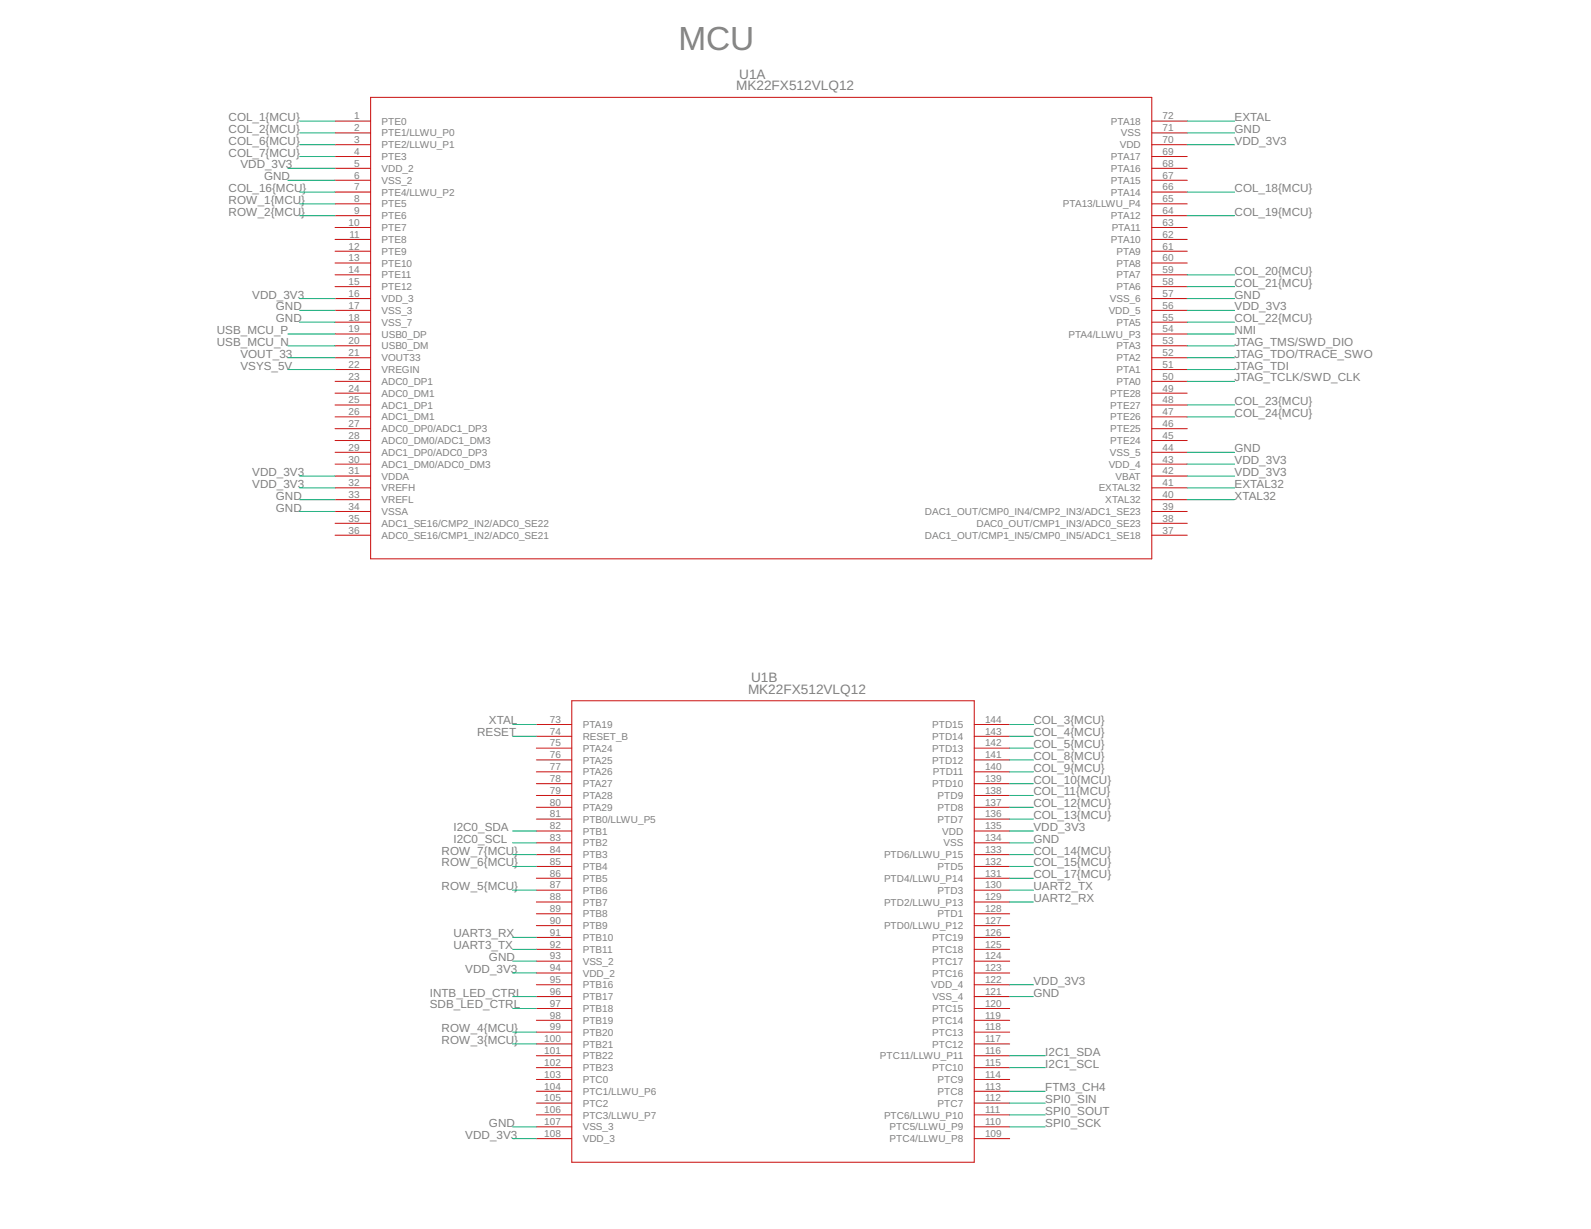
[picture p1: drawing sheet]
<svg xmlns="http://www.w3.org/2000/svg" width="279mm" height="216mm" viewBox="0 0 279 216" stroke-linecap="round" stroke-linejoin="round" font-family="sans-serif">
<defs><g id="words">
<text font-size="5.9" fill="#808080" x="119.1" y="8.8">MCU</text>
<g font-size="2.4" fill="#808080">
<text x="129.3" y="15.9">MK22FX512VLQ12</text>
<text x="129.8" y="13.8">U1A</text>
<text x="131.9" y="119.8">U1B</text>
<text x="131.4" y="121.9">MK22FX512VLQ12</text>
</g>
<g font-size="2.1" fill="#808080">
<text x="40.1" y="23.3">COL_2{MCU}</text>
<text x="40.1" y="21.3">COL_1{MCU}</text>
<text x="216.8" y="23.3">GND</text>
<text x="216.8" y="21.3">EXTAL</text>
<text x="40.1" y="27.5">COL_7{MCU}</text>
<text x="40.1" y="25.4">COL_6{MCU}</text>
<text x="42.2" y="29.6">VDD_3V3</text>
<text x="216.8" y="25.4">VDD_3V3</text>
<text x="40.1" y="35.8">ROW_1{MCU}</text>
<text x="40.1" y="33.7">COL_16{MCU}</text>
<text x="46.4" y="31.7">GND</text>
<text x="216.8" y="33.7">COL_18{MCU}</text>
<text x="40.1" y="37.9">ROW_2{MCU}</text>
<text x="216.8" y="37.9">COL_19{MCU}</text>
<text x="44.3" y="52.4">VDD_3V3</text>
<text x="216.8" y="52.4">GND</text>
<text x="216.8" y="48.3">COL_20{MCU}</text>
<text x="216.8" y="50.4">COL_21{MCU}</text>
<text x="38.1" y="58.7">USB_MCU_P</text>
<text x="48.5" y="56.6">GND</text>
<text x="48.5" y="54.5">GND</text>
<text x="216.8" y="54.5">VDD_3V3</text>
<text x="216.8" y="56.6">COL_22{MCU}</text>
<text x="216.8" y="58.7">NMI</text>
<text x="38.1" y="60.8">USB_MCU_N</text>
<text x="42.2" y="62.8">VOUT_33</text>
<text x="42.2" y="64.9">VSYS_5V</text>
<text x="216.8" y="64.9">JTAG_TDI</text>
<text x="216.8" y="62.8">JTAG_TDO/TRACE_SWO</text>
<text x="216.8" y="60.8">JTAG_TMS/SWD_DIO</text>
<text x="216.8" y="67">JTAG_TCLK/SWD_CLK</text>
<text x="216.8" y="71.1">COL_23{MCU}</text>
<text x="216.8" y="73.2">COL_24{MCU}</text>
<text x="44.3" y="83.6">VDD_3V3</text>
<text x="216.8" y="81.5">VDD_3V3</text>
<text x="216.8" y="83.6">VDD_3V3</text>
<text x="216.8" y="79.5">GND</text>
<text x="44.3" y="85.7">VDD_3V3</text>
<text x="48.5" y="87.8">GND</text>
<text x="48.5" y="89.9">GND</text>
<text x="216.8" y="85.7">EXTAL32</text>
<text x="216.8" y="87.8">XTAL32</text>
<text x="83.8" y="129.4">RESET</text>
<text x="85.9" y="127.3">XTAL</text>
<text x="181.5" y="127.3">COL_3{MCU}</text>
<text x="181.5" y="129.4">COL_4{MCU}</text>
<text x="181.5" y="131.4">COL_5{MCU}</text>
<text x="181.5" y="133.5">COL_8{MCU}</text>
<text x="181.5" y="135.6">COL_9{MCU}</text>
<text x="181.5" y="137.7">COL_10{MCU}</text>
<text x="181.5" y="139.7">COL_11{MCU}</text>
<text x="181.5" y="141.8">COL_12{MCU}</text>
<text x="181.5" y="143.9">COL_13{MCU}</text>
<text x="79.6" y="146">I2C0_SDA</text>
<text x="79.6" y="148.1">I2C0_SCL</text>
<text x="181.5" y="146">VDD_3V3</text>
<text x="181.5" y="148.1">GND</text>
<text x="77.6" y="150.1">ROW_7{MCU}</text>
<text x="77.6" y="152.2">ROW_6{MCU}</text>
<text x="181.5" y="150.1">COL_14{MCU}</text>
<text x="181.5" y="152.2">COL_15{MCU}</text>
<text x="181.5" y="154.3">COL_17{MCU}</text>
<text x="77.6" y="156.4">ROW_5{MCU}</text>
<text x="181.5" y="158.5">UART2_RX</text>
<text x="181.5" y="156.4">UART2_TX</text>
<text x="79.6" y="166.8">UART3_TX</text>
<text x="79.6" y="164.7">UART3_RX</text>
<text x="81.7" y="170.9">VDD_3V3</text>
<text x="85.9" y="168.8">GND</text>
<text x="181.5" y="173">VDD_3V3</text>
<text x="75.5" y="175.1">INTB_LED_CTRL</text>
<text x="75.5" y="177.2">SDB_LED_CTRL</text>
<text x="181.5" y="175.1">GND</text>
<text x="77.6" y="181.3">ROW_4{MCU}</text>
<text x="77.6" y="183.4">ROW_3{MCU}</text>
<text x="183.6" y="185.5">I2C1_SDA</text>
<text x="183.6" y="191.7">FTM3_CH4</text>
<text x="183.6" y="187.6">I2C1_SCL</text>
<text x="85.9" y="197.9">GND</text>
<text x="183.6" y="197.9">SPI0_SCK</text>
<text x="183.6" y="195.9">SPI0_SOUT</text>
<text x="183.6" y="193.8">SPI0_SIN</text>
<text x="81.7" y="200">VDD_3V3</text>
</g>
<g font-size="1.8" fill="#808080">
<text x="62.2" y="21">1</text>
<text x="62.2" y="23.1">2</text>
<text x="67" y="21.9">PTE0</text>
<text x="67" y="24">PTE1/LLWU_P0</text>
<text x="195.1" y="21.9">PTA18</text>
<text x="196.9" y="24">VSS</text>
<text x="204.2" y="23.1">71</text>
<text x="204.2" y="21">72</text>
<text x="62.2" y="25.1">3</text>
<text x="62.2" y="27.2">4</text>
<text x="62.2" y="29.3">5</text>
<text x="67" y="26">PTE2/LLWU_P1</text>
<text x="67" y="28.1">PTE3</text>
<text x="195.1" y="28.1">PTA17</text>
<text x="196.6" y="26">VDD</text>
<text x="204.2" y="29.3">68</text>
<text x="204.2" y="27.2">69</text>
<text x="204.2" y="25.1">70</text>
<text x="62.2" y="31.4">6</text>
<text x="62.2" y="33.4">7</text>
<text x="62.2" y="35.5">8</text>
<text x="67" y="30.2">VDD_2</text>
<text x="67" y="32.3">VSS_2</text>
<text x="67" y="34.4">PTE4/LLWU_P2</text>
<text x="195.1" y="34.4">PTA14</text>
<text x="195.1" y="32.3">PTA15</text>
<text x="195.1" y="30.2">PTA16</text>
<text x="204.2" y="35.5">65</text>
<text x="204.2" y="33.4">66</text>
<text x="204.2" y="31.4">67</text>
<text x="61.2" y="39.7">10</text>
<text x="61.4" y="41.8">11</text>
<text x="62.2" y="37.6">9</text>
<text x="67" y="36.4">PTE5</text>
<text x="67" y="38.5">PTE6</text>
<text x="67" y="40.6">PTE7</text>
<text x="186.7" y="36.4">PTA13/LLWU_P4</text>
<text x="195.1" y="38.5">PTA12</text>
<text x="195.2" y="40.6">PTA11</text>
<text x="204.2" y="41.8">62</text>
<text x="204.2" y="39.7">63</text>
<text x="204.2" y="37.6">64</text>
<text x="61.2" y="43.8">12</text>
<text x="61.2" y="45.9">13</text>
<text x="61.2" y="48">14</text>
<text x="67" y="42.7">PTE8</text>
<text x="67" y="44.8">PTE9</text>
<text x="67" y="46.8">PTE10</text>
<text x="195.1" y="42.7">PTA10</text>
<text x="196.1" y="46.8">PTA8</text>
<text x="196.1" y="44.8">PTA9</text>
<text x="204.2" y="48">59</text>
<text x="204.2" y="45.9">60</text>
<text x="204.2" y="43.8">61</text>
<text x="61.2" y="50.1">15</text>
<text x="61.2" y="52.2">16</text>
<text x="67" y="48.9">PTE11</text>
<text x="67" y="51">PTE12</text>
<text x="67" y="53.1">VDD_3</text>
<text x="194.9" y="53.1">VSS_6</text>
<text x="196.1" y="51">PTA6</text>
<text x="196.1" y="48.9">PTA7</text>
<text x="204.2" y="52.2">57</text>
<text x="204.2" y="50.1">58</text>
<text x="61.2" y="54.2">17</text>
<text x="61.2" y="56.3">18</text>
<text x="61.2" y="58.4">19</text>
<text x="67" y="55.1">VSS_3</text>
<text x="67" y="57.2">VSS_7</text>
<text x="67" y="59.3">USB0_DP</text>
<text x="187.6" y="59.3">PTA4/LLWU_P3</text>
<text x="194.7" y="55.1">VDD_5</text>
<text x="196.1" y="57.2">PTA5</text>
<text x="204.2" y="58.4">54</text>
<text x="204.2" y="56.3">55</text>
<text x="204.2" y="54.2">56</text>
<text x="61.2" y="60.5">20</text>
<text x="61.2" y="62.5">21</text>
<text x="61.2" y="64.6">22</text>
<text x="67" y="61.4">USB0_DM</text>
<text x="67" y="63.5">VOUT33</text>
<text x="67" y="65.5">VREGIN</text>
<text x="196.1" y="65.5">PTA1</text>
<text x="196.1" y="63.5">PTA2</text>
<text x="196.1" y="61.4">PTA3</text>
<text x="204.2" y="64.6">51</text>
<text x="204.2" y="62.5">52</text>
<text x="204.2" y="60.5">53</text>
<text x="61.2" y="66.7">23</text>
<text x="61.2" y="68.8">24</text>
<text x="61.2" y="70.9">25</text>
<text x="67" y="67.6">ADC0_DP1</text>
<text x="67" y="69.7">ADC0_DM1</text>
<text x="67" y="71.8">ADC1_DP1</text>
<text x="195" y="71.8">PTE27</text>
<text x="195" y="69.7">PTE28</text>
<text x="196.1" y="67.6">PTA0</text>
<text x="204.2" y="70.9">48</text>
<text x="204.2" y="68.8">49</text>
<text x="204.2" y="66.7">50</text>
<text x="61.2" y="72.9">26</text>
<text x="61.2" y="75">27</text>
<text x="61.2" y="77.1">28</text>
<text x="67" y="73.9">ADC1_DM1</text>
<text x="67" y="75.9">ADC0_DP0/ADC1_DP3</text>
<text x="195" y="75.9">PTE25</text>
<text x="195" y="73.9">PTE26</text>
<text x="204.2" y="77.1">45</text>
<text x="204.2" y="75">46</text>
<text x="204.2" y="72.9">47</text>
<text x="61.2" y="79.2">29</text>
<text x="61.2" y="81.3">30</text>
<text x="61.2" y="83.3">31</text>
<text x="67" y="78">ADC0_DM0/ADC1_DM3</text>
<text x="67" y="80.1">ADC1_DP0/ADC0_DP3</text>
<text x="67" y="82.2">ADC1_DM0/ADC0_DM3</text>
<text x="194.7" y="82.2">VDD_4</text>
<text x="194.9" y="80.1">VSS_5</text>
<text x="195" y="78">PTE24</text>
<text x="204.2" y="83.3">42</text>
<text x="204.2" y="81.3">43</text>
<text x="204.2" y="79.2">44</text>
<text x="61.2" y="85.4">32</text>
<text x="61.2" y="87.5">33</text>
<text x="61.2" y="89.6">34</text>
<text x="67" y="84.2">VDDA</text>
<text x="67" y="86.3">VREFH</text>
<text x="67" y="88.4">VREFL</text>
<text x="192.9" y="86.3">EXTAL32</text>
<text x="194.1" y="88.4">XTAL32</text>
<text x="195.9" y="84.2">VBAT</text>
<text x="204.2" y="89.6">39</text>
<text x="204.2" y="87.5">40</text>
<text x="204.2" y="85.4">41</text>
<text x="61.2" y="91.6">35</text>
<text x="61.2" y="93.7">36</text>
<text x="67" y="90.5">VSSA</text>
<text x="67" y="92.6">ADC1_SE16/CMP2_IN2/ADC0_SE22</text>
<text x="67" y="94.6">ADC0_SE16/CMP1_IN2/ADC0_SE21</text>
<text x="162.4" y="94.6">DAC1_OUT/CMP1_IN5/CMP0_IN5/ADC1_SE18</text>
<text x="162.4" y="90.5">DAC1_OUT/CMP0_IN4/CMP2_IN3/ADC1_SE23</text>
<text x="171.5" y="92.6">DAC0_OUT/CMP1_IN3/ADC0_SE23</text>
<text x="204.2" y="93.7">37</text>
<text x="204.2" y="91.6">38</text>
<text x="96.6" y="127">73</text>
<text x="96.6" y="129.1">74</text>
<text x="96.6" y="131.1">75</text>
<text x="102.3" y="127.9">PTA19</text>
<text x="102.3" y="130">RESET_B</text>
<text x="163.7" y="130">PTD14</text>
<text x="163.7" y="127.9">PTD15</text>
<text x="173" y="131.1">142</text>
<text x="173" y="129.1">143</text>
<text x="173" y="127">144</text>
<text x="96.6" y="133.2">76</text>
<text x="96.6" y="135.3">77</text>
<text x="96.6" y="137.4">78</text>
<text x="102.3" y="132.1">PTA24</text>
<text x="102.3" y="134.1">PTA25</text>
<text x="102.3" y="136.2">PTA26</text>
<text x="163.7" y="134.1">PTD12</text>
<text x="163.7" y="132.1">PTD13</text>
<text x="163.8" y="136.2">PTD11</text>
<text x="173" y="137.4">139</text>
<text x="173" y="135.3">140</text>
<text x="173" y="133.2">141</text>
<text x="96.6" y="139.5">79</text>
<text x="96.6" y="141.5">80</text>
<text x="96.6" y="143.6">81</text>
<text x="102.3" y="138.3">PTA27</text>
<text x="102.3" y="140.4">PTA28</text>
<text x="102.3" y="142.4">PTA29</text>
<text x="163.7" y="138.3">PTD10</text>
<text x="164.7" y="142.4">PTD8</text>
<text x="164.7" y="140.4">PTD9</text>
<text x="173" y="143.6">136</text>
<text x="173" y="141.5">137</text>
<text x="173" y="139.5">138</text>
<text x="96.6" y="145.7">82</text>
<text x="96.6" y="147.8">83</text>
<text x="96.6" y="149.8">84</text>
<text x="102.3" y="144.5">PTB0/LLWU_P5</text>
<text x="102.3" y="146.6">PTB1</text>
<text x="102.3" y="148.7">PTB2</text>
<text x="164.7" y="144.5">PTD7</text>
<text x="165.5" y="146.6">VDD</text>
<text x="165.7" y="148.7">VSS</text>
<text x="173" y="149.8">133</text>
<text x="173" y="147.8">134</text>
<text x="173" y="145.7">135</text>
<text x="96.6" y="151.9">85</text>
<text x="96.6" y="154">86</text>
<text x="102.3" y="150.8">PTB3</text>
<text x="102.3" y="152.8">PTB4</text>
<text x="102.3" y="154.9">PTB5</text>
<text x="155.2" y="154.9">PTD4/LLWU_P14</text>
<text x="155.2" y="150.8">PTD6/LLWU_P15</text>
<text x="164.7" y="152.8">PTD5</text>
<text x="173" y="154">131</text>
<text x="173" y="151.9">132</text>
<text x="96.6" y="156.1">87</text>
<text x="96.6" y="158.2">88</text>
<text x="96.6" y="160.2">89</text>
<text x="102.3" y="157">PTB6</text>
<text x="102.3" y="159.1">PTB7</text>
<text x="102.3" y="161.2">PTB8</text>
<text x="155.2" y="159.1">PTD2/LLWU_P13</text>
<text x="164.7" y="161.2">PTD1</text>
<text x="164.7" y="157">PTD3</text>
<text x="173" y="160.2">128</text>
<text x="173" y="158.2">129</text>
<text x="173" y="156.1">130</text>
<text x="96.6" y="162.3">90</text>
<text x="96.6" y="164.4">91</text>
<text x="96.6" y="166.5">92</text>
<text x="102.3" y="163.2">PTB9</text>
<text x="102.3" y="165.3">PTB10</text>
<text x="102.3" y="167.4">PTB11</text>
<text x="155.2" y="163.2">PTD0/LLWU_P12</text>
<text x="163.7" y="167.4">PTC18</text>
<text x="163.7" y="165.3">PTC19</text>
<text x="173" y="166.5">125</text>
<text x="173" y="164.4">126</text>
<text x="173" y="162.3">127</text>
<text x="96.6" y="168.6">93</text>
<text x="96.6" y="170.6">94</text>
<text x="96.6" y="172.7">95</text>
<text x="102.3" y="169.5">VSS_2</text>
<text x="102.3" y="171.5">VDD_2</text>
<text x="102.3" y="173.6">PTB16</text>
<text x="163.5" y="173.6">VDD_4</text>
<text x="163.7" y="171.5">PTC16</text>
<text x="163.7" y="169.5">PTC17</text>
<text x="173" y="172.7">122</text>
<text x="173" y="170.6">123</text>
<text x="173" y="168.6">124</text>
<text x="96.6" y="174.8">96</text>
<text x="96.6" y="176.9">97</text>
<text x="96.6" y="178.9">98</text>
<text x="102.3" y="175.7">PTB17</text>
<text x="102.3" y="177.8">PTB18</text>
<text x="102.3" y="179.9">PTB19</text>
<text x="163.7" y="179.9">PTC14</text>
<text x="163.7" y="177.8">PTC15</text>
<text x="163.7" y="175.7">VSS_4</text>
<text x="173" y="178.9">119</text>
<text x="173" y="176.9">120</text>
<text x="173" y="174.8">121</text>
<text x="95.6" y="183.1">100</text>
<text x="95.6" y="185.2">101</text>
<text x="96.6" y="181">99</text>
<text x="102.3" y="181.9">PTB20</text>
<text x="102.3" y="184">PTB21</text>
<text x="163.7" y="184">PTC12</text>
<text x="163.7" y="181.9">PTC13</text>
<text x="173" y="185.2">116</text>
<text x="173" y="183.1">117</text>
<text x="173" y="181">118</text>
<text x="95.6" y="187.3">102</text>
<text x="95.6" y="189.3">103</text>
<text x="95.6" y="191.4">104</text>
<text x="102.3" y="186.1">PTB22</text>
<text x="102.3" y="188.2">PTB23</text>
<text x="102.3" y="190.3">PTC0</text>
<text x="154.5" y="186.1">PTC11/LLWU_P11</text>
<text x="163.7" y="188.2">PTC10</text>
<text x="164.7" y="190.3">PTC9</text>
<text x="173" y="191.4">113</text>
<text x="173" y="189.3">114</text>
<text x="173" y="187.3">115</text>
<text x="95.6" y="193.5">105</text>
<text x="95.6" y="195.6">106</text>
<text x="95.6" y="197.7">107</text>
<text x="102.3" y="192.3">PTC1/LLWU_P6</text>
<text x="102.3" y="194.4">PTC2</text>
<text x="102.3" y="196.5">PTC3/LLWU_P7</text>
<text x="155.2" y="196.5">PTC6/LLWU_P10</text>
<text x="164.7" y="194.4">PTC7</text>
<text x="164.7" y="192.3">PTC8</text>
<text x="173" y="197.7">110</text>
<text x="173" y="195.6">111</text>
<text x="173" y="193.5">112</text>
<text x="95.6" y="199.7">108</text>
<text x="102.3" y="198.6">VSS_3</text>
<text x="102.3" y="200.6">VDD_3</text>
<text x="156.2" y="200.6">PTC4/LLWU_P8</text>
<text x="156.2" y="198.6">PTC5/LLWU_P9</text>
<text x="173" y="199.7">109</text>
</g>
</g></defs>
<g fill="none" stroke="#c90d0c" stroke-width=".18">
<path d="M65.1 17.1h137.2v81.1h-137.2zM58.8 21.3h6.3M58.8 23.3h6.3M58.8 25.4h6.3M58.8 27.5h6.3M58.8 29.6h6.3M58.8 31.7h6.3M58.8 33.7h6.3M58.8 35.8h6.3M58.8 37.9h6.3M58.8 40h6.3M202.3 21.3h6.2"/>
<path d="M202.3 23.3h6.2M202.3 25.4h6.2M202.3 27.5h6.2M202.3 29.6h6.2M202.3 31.7h6.2M202.3 33.7h6.2M202.3 35.8h6.2M202.3 37.9h6.2M202.3 40h6.2M58.8 42.1h6.3M58.8 44.1h6.3M58.8 46.2h6.3"/>
<path d="M58.8 48.3h6.3M58.8 50.4h6.3M58.8 52.5h6.3M58.8 54.5h6.3M58.8 56.6h6.3M58.8 58.7h6.3M202.3 42.1h6.2M202.3 44.1h6.2M202.3 46.2h6.2M202.3 48.3h6.2M202.3 50.4h6.2M202.3 52.5h6.2"/>
<path d="M202.3 54.5h6.2M202.3 56.6h6.2M202.3 58.7h6.2M58.8 60.7h6.3M58.8 62.8h6.3M58.8 64.9h6.3M58.8 67h6.3M58.8 69.1h6.3M58.8 71.1h6.3M58.8 73.2h6.3M58.8 75.3h6.3M58.8 77.4h6.3"/>
<path d="M58.8 79.5h6.3M202.3 60.7h6.2M202.3 62.8h6.2M202.3 64.9h6.2M202.3 67h6.2M202.3 69.1h6.2M202.3 71.1h6.2M202.3 73.2h6.2M202.3 75.3h6.2M202.3 77.4h6.2M202.3 79.5h6.2M58.8 81.5h6.3"/>
<path d="M58.8 83.6h6.3M58.8 85.7h6.3M58.8 87.8h6.3M58.8 89.9h6.3M58.8 91.9h6.3M58.8 94h6.3M202.3 81.5h6.2M202.3 83.6h6.2M202.3 85.7h6.2M202.3 87.8h6.2M202.3 89.9h6.2M202.3 91.9h6.2"/>
<path d="M202.3 94h6.2M94.2 127.3h6.2M94.2 129.3h6.2M94.2 131.4h6.2M94.2 133.5h6.2M94.2 135.6h6.2M94.2 137.7h6.2M94.2 139.7h6.2M100.4 123.1h70.7v81.1h-70.7zM171.1 127.3h6.2M171.1 129.3h6.2M171.1 131.4h6.2"/>
<path d="M171.1 133.5h6.2M171.1 135.6h6.2M171.1 137.7h6.2M171.1 139.7h6.2M94.2 141.8h6.2M94.2 143.9h6.2M94.2 146h6.2M94.2 148.1h6.2M94.2 150.1h6.2M94.2 152.2h6.2M94.2 154.3h6.2M94.2 156.4h6.2"/>
<path d="M94.2 158.5h6.2M171.1 141.8h6.2M171.1 143.9h6.2M171.1 146h6.2M171.1 148.1h6.2M171.1 150.1h6.2M171.1 152.2h6.2M171.1 154.3h6.2M171.1 156.4h6.2M171.1 158.5h6.2M94.2 160.5h6.2M94.2 162.6h6.2"/>
<path d="M94.2 164.7h6.2M94.2 166.8h6.2M94.2 168.8h6.2M94.2 170.9h6.2M94.2 173h6.2M94.2 175.1h6.2M94.2 177.2h6.2M94.2 179.2h6.2M171.1 160.5h6.2M171.1 162.6h6.2M171.1 164.7h6.2M171.1 166.8h6.2"/>
<path d="M171.1 168.8h6.2M171.1 170.9h6.2M171.1 173h6.2M171.1 175.1h6.2M171.1 177.2h6.2M171.1 179.2h6.2M94.2 181.3h6.2M94.2 183.4h6.2M94.2 185.5h6.2M94.2 187.6h6.2M94.2 189.6h6.2M94.2 191.7h6.2"/>
<path d="M94.2 193.8h6.2M94.2 195.9h6.2M94.2 198h6.2M171.1 181.3h6.2M171.1 183.4h6.2M171.1 185.5h6.2M171.1 187.6h6.2M171.1 189.6h6.2M171.1 191.7h6.2M171.1 193.8h6.2M171.1 195.9h6.2M171.1 198h6.2"/>
<path d="M94.2 200h6.2M171.1 200h6.2"/>
</g>
<g fill="none" stroke="#0dab76" stroke-width=".18">
<path d="M50.5 29.6h8.3M50.5 31.7h8.3M52.6 25.4h6.2M52.6 23.3h6.2M52.6 37.9h6.2M52.6 33.7h6.2M52.6 21.3h6.2M52.6 35.8h6.2M52.6 27.5h6.2M208.5 25.4h8.3M208.5 23.3h8.3M208.5 37.9h8.3"/>
<path d="M208.5 33.7h8.3M208.5 21.3h8.3M50.5 58.7h8.3M52.6 54.5h6.2M52.6 52.5h6.2M52.6 56.6h6.2M208.5 54.5h8.3M208.5 52.5h8.3M208.5 56.6h8.3M208.5 48.3h8.3M208.5 50.4h8.3M208.5 58.7h8.3"/>
<path d="M50.5 64.9h8.3M50.5 62.8h8.3M50.5 60.7h8.3M208.5 79.5h8.3M208.5 67h8.3M208.5 64.9h8.3M208.5 62.8h8.3M208.5 60.7h8.3M208.5 71.1h8.3M208.5 73.2h8.3M52.6 83.6h6.2M52.6 85.7h6.2"/>
<path d="M52.6 87.8h6.2M52.6 89.9h6.2M208.5 81.5h8.3M208.5 83.6h8.3M208.5 85.7h8.3M208.5 87.8h8.3M90 129.3h4.2M90 127.3h4.2M177.3 129.3h4.2M177.3 127.3h4.2M177.3 131.4h4.2M177.3 133.5h4.2"/>
<path d="M177.3 135.6h4.2M177.3 137.7h4.2M177.3 139.7h4.2M90 146h4.2M90 148.1h4.2M90 150.1h4.2M90 152.2h4.2M90 156.4h4.2M177.3 146h4.2M177.3 148.1h4.2M177.3 150.1h4.2M177.3 152.2h4.2"/>
<path d="M177.3 156.4h4.2M177.3 141.8h4.2M177.3 143.9h4.2M177.3 154.3h4.2M177.3 158.5h4.2M90 170.9h4.2M90 168.8h4.2M90 175.1h4.2M90 166.8h4.2M90 164.7h4.2M90 177.2h4.2M177.3 173h4.2"/>
<path d="M177.3 175.1h4.2M90 198h4.2M90 181.3h4.2M90 183.4h4.2M177.3 198h6.3M177.3 195.9h6.3M177.3 193.8h6.3M177.3 191.7h6.3M177.3 187.6h6.3M177.3 185.5h6.3M90 200h4.2"/>
</g>
<use href="#words"/>
</svg>
